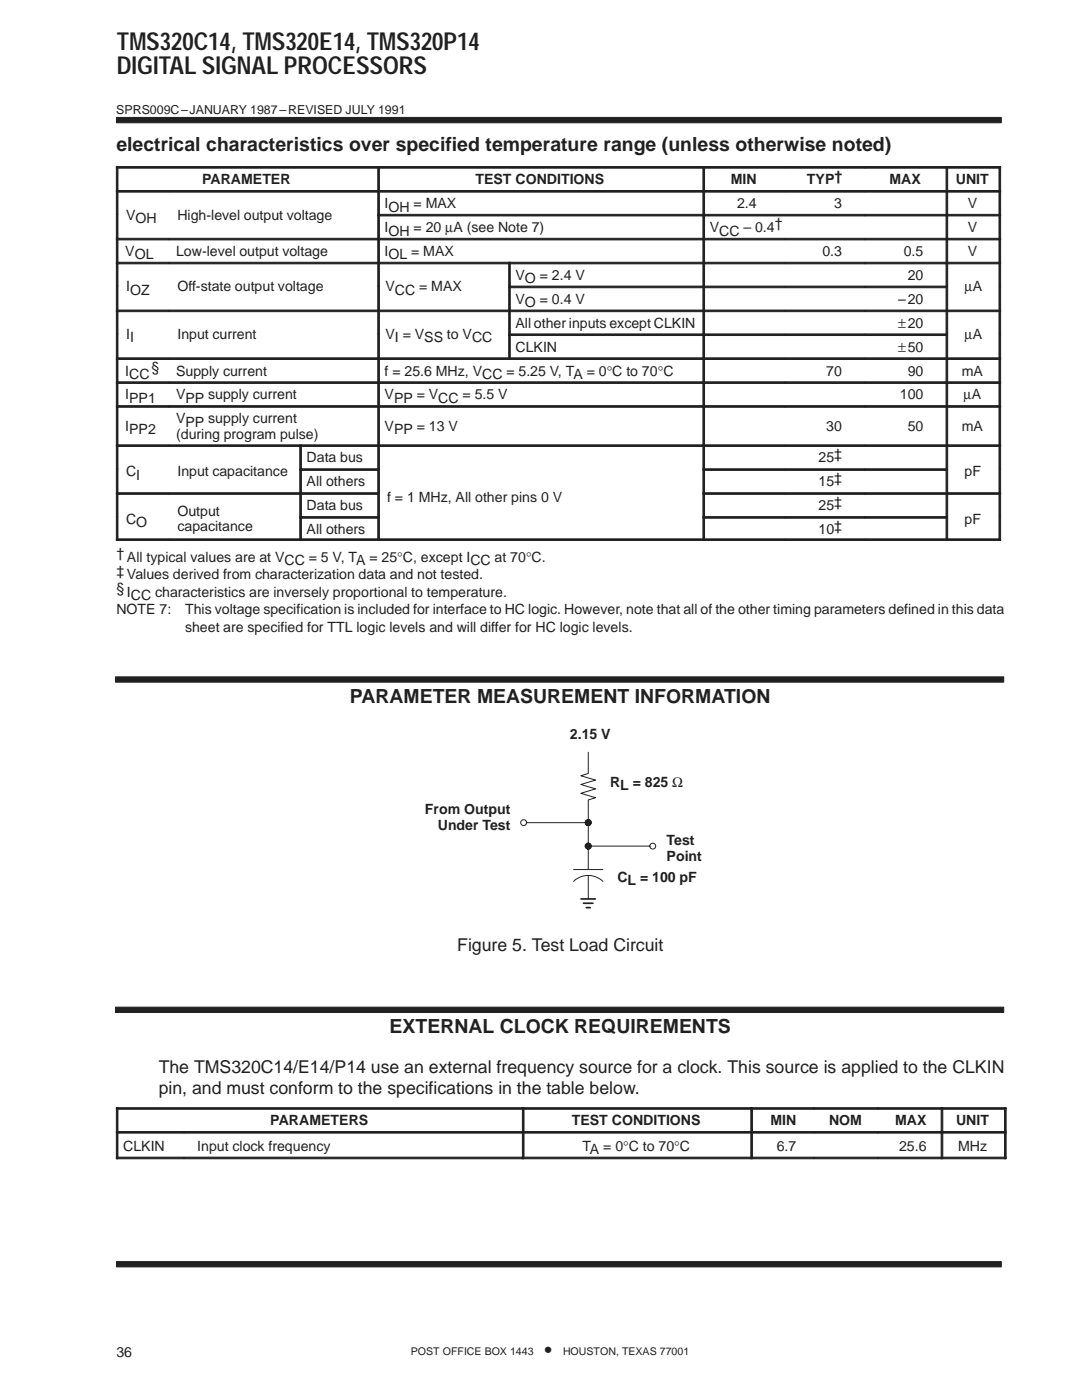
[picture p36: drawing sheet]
<svg xmlns="http://www.w3.org/2000/svg" width="216mm" height="279mm" viewBox="0 0 216 279" stroke-linecap="round" stroke-linejoin="round" font-family="sans-serif">
<defs><g id="words">
<g font-size="4.9" fill="#231f20">
<text x="23.3" y="9.9">TMS320C14, TMS320E14, TMS320P14</text>
<text x="23.3" y="14.8">DIGITAL SIGNAL PROCESSORS</text>
</g>
<g font-size="3.9" fill="#231f20">
<text x="23.2" y="30.2">electrical characteristics over specified temperature range (unless otherwise noted)</text>
<text x="69.8" y="140.3">PARAMETER MEASUREMENT INFORMATION</text>
<text x="77.7" y="206.2">EXTERNAL CLOCK REQUIREMENTS</text>
</g>
<g font-size="3.5" fill="#231f20">
<text x="91.2" y="189.8">Figure 5. Test Load Circuit</text>
<text x="31.7" y="214.1">The TMS320C14/E14/P14 use an external frequency source for a clock. This source is applied to the CLKIN</text>
<text x="31.7" y="218.2">pin, and must conform to the specifications in the table below.</text>
<text x="108.6" y="270.4">•</text>
</g>
<g font-size="2.8" fill="#231f20">
<text x="40.3" y="36.8">PARAMETER</text>
<text x="76.7" y="41.5">IOH = MAX</text>
<text x="94.9" y="36.8">TEST CONDITIONS</text>
<text x="145.8" y="36.8">MIN</text>
<text x="147.1" y="41.5">2.4</text>
<text x="161" y="36.8">TYP†</text>
<text x="166.5" y="41.5">3</text>
<text x="177.5" y="36.8">MAX</text>
<text x="190.7" y="36.8">UNIT</text>
<text x="193.1" y="41.5">V</text>
<text x="25.2" y="43.9">VOH</text>
<text x="35.4" y="43.9">High-level output voltage</text>
<text x="76.7" y="46.3">IOH = 20 µA (see Note 7)</text>
<text x="141.6" y="46.3">VCC – 0.4†</text>
<text x="193.1" y="46.3">V</text>
<text x="25" y="51.1">VOL</text>
<text x="35.1" y="51.1">Low-level output voltage</text>
<text x="76.7" y="51.1">IOL = MAX</text>
<text x="164.1" y="51.1">0.3</text>
<text x="180.3" y="51.1">0.5</text>
<text x="193.1" y="51.1">V</text>
<text x="25.2" y="58.1">IOZ</text>
<text x="35.4" y="58.1">Off-state output voltage</text>
<text x="76.9" y="58.1">VCC = MAX</text>
<text x="102.9" y="55.9">VO = 2.4 V</text>
<text x="181.1" y="55.9">20</text>
<text x="192.5" y="58.1">µA</text>
<text x="102.9" y="60.6">VO = 0.4 V</text>
<text x="102.9" y="65.4">All other inputs except CLKIN</text>
<text x="179.2" y="60.6">–20</text>
<text x="179.2" y="65.4">±20</text>
<text x="25.2" y="67.6">II</text>
<text x="35.4" y="67.6">Input current</text>
<text x="76.9" y="67.6">VI = VSS to VCC</text>
<text x="102.9" y="70.2">CLKIN</text>
<text x="179.2" y="70.2">±50</text>
<text x="192.5" y="67.6">µA</text>
<text x="25" y="74.9">ICC§</text>
<text x="35.1" y="74.9">Supply current</text>
<text x="76.7" y="74.9">f = 25.6 MHz, VCC = 5.25 V, TA = 0°C to 70°C</text>
<text x="164.9" y="74.9">70</text>
<text x="181.1" y="74.9">90</text>
<text x="191.9" y="74.9">mA</text>
<text x="25" y="79.7">IPP1</text>
<text x="35.1" y="79.7">VPP supply current</text>
<text x="76.7" y="79.7">VPP = VCC = 5.5 V</text>
<text x="179.6" y="79.7">100</text>
<text x="192.3" y="79.7">µA</text>
<text x="25" y="86">IPP2</text>
<text x="35.1" y="84.5">VPP supply current</text>
<text x="35.1" y="87.6">(during program pulse)</text>
<text x="76.7" y="86">VPP = 13 V</text>
<text x="164.9" y="86">30</text>
<text x="181.1" y="86">50</text>
<text x="191.9" y="86">mA</text>
<text x="25.2" y="95">CI</text>
<text x="35.4" y="95">Input capacitance</text>
<text x="61.2" y="92.3">Data bus</text>
<text x="163.3" y="92.3">25‡</text>
<text x="192.5" y="95">pF</text>
<text x="61.2" y="97.1">All others</text>
<text x="61.2" y="101.9">Data bus</text>
<text x="77.3" y="100.1">f = 1 MHz, All other pins 0 V</text>
<text x="163.3" y="97.1">15‡</text>
<text x="163.3" y="101.9">25‡</text>
<text x="25.2" y="104.5">CO</text>
<text x="35.4" y="102.9">Output</text>
<text x="35.4" y="106">capacitance</text>
<text x="61.2" y="106.6">All others</text>
<text x="163.3" y="106.6">10‡</text>
<text x="192.5" y="104.5">pF</text>
<text x="23.2" y="111.4">† All typical values are at V</text>
<text x="56.8" y="112.8">CC = 5 V, TA = 25°C, except ICC at 70°C.</text>
<text x="23.2" y="114.9">‡ Values derived from characterization data and not tested.</text>
<text x="23.2" y="118.4">§ I</text>
<text x="26.1" y="119.8">CC characteristics are inversely proportional to temperature.</text>
<text x="23.2" y="122.6">NOTE 7:</text>
<text x="36.9" y="122.6">This voltage specification is included for interface to HC logic. However, note that all of the other timing parameters defined in this data</text>
<text x="36.9" y="126.1">sheet are specified for TTL logic levels and will differ for HC logic levels.</text>
<text x="113.7" y="147.5">2.15 V</text>
<text x="121.7" y="157">RL = 825 Ω</text>
<text x="84.8" y="162.5">From Output</text>
<text x="87.4" y="165.6">Under Test</text>
<text x="133" y="168.6">Test</text>
<text x="133" y="171.8">Point</text>
<text x="123.2" y="176">CL = 100 pF</text>
<text x="53.9" y="224.6">PARAMETERS</text>
<text x="114.1" y="224.6">TEST CONDITIONS</text>
<text x="153.7" y="224.6">MIN</text>
<text x="165.4" y="224.6">NOM</text>
<text x="178.6" y="224.6">MAX</text>
<text x="190.8" y="224.6">UNIT</text>
<text x="24.6" y="229.7">CLKIN</text>
<text x="39.4" y="229.7">Input clock frequency</text>
<text x="116.2" y="229.7">TA = 0°C to 70°C</text>
<text x="155" y="229.7">6.7</text>
<text x="179.4" y="229.7">25.6</text>
<text x="191.2" y="229.7">MHz</text>
<text x="23.2" y="270.7">36</text>
</g>
<text font-size="2.5" fill="#231f20" x="23.2" y="22.7">SPRS009C–JANUARY 1987–REVISED JULY 1991</text>
<g font-size="2.1" fill="#231f20">
<text x="82" y="270.4">POST OFFICE BOX 1443</text>
<text x="112.3" y="270.4">HOUSTON, TEXAS 77001</text>
</g>
</g></defs>
<g fill="#231f20" stroke="#231f20" stroke-width=".2">
<path d="M23.2 23.4h176.6v1.1h-176.6z" fill-rule="evenodd"/>
<path d="M23.2 251.8h176.6v1h-176.6z" fill-rule="evenodd"/>
<path d="M23.2 33.2h.3v4.8h-.3z" fill-rule="evenodd"/>
<path d="M23.2 33.2h52.2v.4h-52.2z" fill-rule="evenodd"/>
<path d="M75.4 33.2h.3v4.8h-.3z" fill-rule="evenodd"/>
<path d="M75.4 33.2h64.8v.4h-64.8z" fill-rule="evenodd"/>
<path d="M140.3 33.2h.3v4.8h-.3z" fill-rule="evenodd"/>
<path d="M140.3 33.2h16.4v.4h-16.4z" fill-rule="evenodd"/>
<path d="M156.7 33.2h15.9v.4h-15.9z" fill-rule="evenodd"/>
<path d="M172.6 33.2h16.2v.4h-16.2z" fill-rule="evenodd"/>
<path d="M188.8 33.2h.3v4.8h-.3z" fill-rule="evenodd"/>
<path d="M199.3 33.2h.4v4.8h-.4z" fill-rule="evenodd"/>
<path d="M188.8 33.2h10.9v.4h-10.9z" fill-rule="evenodd"/>
<path d="M23.2 38h.3v4.8h-.3z" fill-rule="evenodd"/>
<path d="M23.2 38h10.6v.3h-10.6z" fill-rule="evenodd"/>
<path d="M33.8 38h41.6v.3h-41.6z" fill-rule="evenodd"/>
<path d="M75.4 38h.3v4.8h-.3z" fill-rule="evenodd"/>
<path d="M75.4 38h64.8v.3h-64.8z" fill-rule="evenodd"/>
<path d="M140.3 38h.3v4.8h-.3z" fill-rule="evenodd"/>
<path d="M140.3 38h16.4v.3h-16.4z" fill-rule="evenodd"/>
<path d="M156.7 38h15.9v.3h-15.9z" fill-rule="evenodd"/>
<path d="M172.6 38h16.2v.3h-16.2z" fill-rule="evenodd"/>
<path d="M188.8 38h.3v4.8h-.3z" fill-rule="evenodd"/>
<path d="M199.3 38h.4v4.8h-.4z" fill-rule="evenodd"/>
<path d="M188.8 38h10.9v.3h-10.9z" fill-rule="evenodd"/>
<path d="M23.2 42.8h.3v4.7h-.3z" fill-rule="evenodd"/>
<path d="M75.4 42.8h.3v4.7h-.3z" fill-rule="evenodd"/>
<path d="M75.4 42.8h64.8v.3h-64.8z" fill-rule="evenodd"/>
<path d="M140.3 42.8h.3v4.7h-.3z" fill-rule="evenodd"/>
<path d="M140.3 42.8h32.3v.3h-32.3z" fill-rule="evenodd"/>
<path d="M172.6 42.8h16.2v.3h-16.2z" fill-rule="evenodd"/>
<path d="M188.8 42.8h.3v4.7h-.3z" fill-rule="evenodd"/>
<path d="M199.3 42.8h.4v4.7h-.4z" fill-rule="evenodd"/>
<path d="M188.8 42.8h10.9v.3h-10.9z" fill-rule="evenodd"/>
<path d="M23.2 47.6h.3v4.7h-.3z" fill-rule="evenodd"/>
<path d="M23.2 47.6h10.6v.3h-10.6z" fill-rule="evenodd"/>
<path d="M33.8 47.6h41.6v.3h-41.6z" fill-rule="evenodd"/>
<path d="M75.4 47.6h.3v4.7h-.3z" fill-rule="evenodd"/>
<path d="M75.4 47.6h64.8v.3h-64.8z" fill-rule="evenodd"/>
<path d="M140.3 47.6h.3v4.7h-.3z" fill-rule="evenodd"/>
<path d="M140.3 47.6h16.4v.3h-16.4z" fill-rule="evenodd"/>
<path d="M156.7 47.6h15.9v.3h-15.9z" fill-rule="evenodd"/>
<path d="M172.6 47.6h16.2v.3h-16.2z" fill-rule="evenodd"/>
<path d="M188.8 47.6h.3v4.7h-.3z" fill-rule="evenodd"/>
<path d="M199.3 47.6h.4v4.7h-.4z" fill-rule="evenodd"/>
<path d="M188.8 47.6h10.9v.3h-10.9z" fill-rule="evenodd"/>
<path d="M23.2 52.3h.3v4.8h-.3z" fill-rule="evenodd"/>
<path d="M23.2 52.3h10.6v.4h-10.6z" fill-rule="evenodd"/>
<path d="M33.8 52.3h41.6v.4h-41.6z" fill-rule="evenodd"/>
<path d="M75.4 52.3h.3v4.8h-.3z" fill-rule="evenodd"/>
<path d="M75.4 52.3h26.1v.4h-26.1z" fill-rule="evenodd"/>
<path d="M101.5 52.3h.3v4.8h-.3z" fill-rule="evenodd"/>
<path d="M101.5 52.3h38.7v.4h-38.7z" fill-rule="evenodd"/>
<path d="M140.3 52.3h.3v4.8h-.3z" fill-rule="evenodd"/>
<path d="M140.3 52.3h16.4v.4h-16.4z" fill-rule="evenodd"/>
<path d="M156.7 52.3h15.9v.4h-15.9z" fill-rule="evenodd"/>
<path d="M172.6 52.3h16.2v.4h-16.2z" fill-rule="evenodd"/>
<path d="M188.8 52.3h.3v4.8h-.3z" fill-rule="evenodd"/>
<path d="M199.3 52.3h.4v4.8h-.4z" fill-rule="evenodd"/>
<path d="M188.8 52.3h10.9v.4h-10.9z" fill-rule="evenodd"/>
<path d="M23.2 57.1h.3v4.8h-.3z" fill-rule="evenodd"/>
<path d="M75.4 57.1h.3v4.8h-.3z" fill-rule="evenodd"/>
<path d="M101.5 57.1h.3v4.8h-.3z" fill-rule="evenodd"/>
<path d="M101.5 57.1h38.7v.3h-38.7z" fill-rule="evenodd"/>
<path d="M140.3 57.1h.3v4.8h-.3z" fill-rule="evenodd"/>
<path d="M140.3 57.1h16.4v.3h-16.4z" fill-rule="evenodd"/>
<path d="M156.7 57.1h15.9v.3h-15.9z" fill-rule="evenodd"/>
<path d="M172.6 57.1h16.2v.3h-16.2z" fill-rule="evenodd"/>
<path d="M188.8 57.1h.3v4.8h-.3z" fill-rule="evenodd"/>
<path d="M199.3 57.1h.4v4.8h-.4z" fill-rule="evenodd"/>
<path d="M23.2 61.9h.3v4.7h-.3z" fill-rule="evenodd"/>
<path d="M23.2 61.9h10.6v.3h-10.6z" fill-rule="evenodd"/>
<path d="M33.8 61.9h41.6v.3h-41.6z" fill-rule="evenodd"/>
<path d="M75.4 61.9h.3v4.7h-.3z" fill-rule="evenodd"/>
<path d="M75.4 61.9h26.1v.3h-26.1z" fill-rule="evenodd"/>
<path d="M101.5 61.9h.3v4.7h-.3z" fill-rule="evenodd"/>
<path d="M101.5 61.9h38.7v.3h-38.7z" fill-rule="evenodd"/>
<path d="M140.3 61.9h.3v4.7h-.3z" fill-rule="evenodd"/>
<path d="M140.3 61.9h16.4v.3h-16.4z" fill-rule="evenodd"/>
<path d="M156.7 61.9h15.9v.3h-15.9z" fill-rule="evenodd"/>
<path d="M172.6 61.9h16.2v.3h-16.2z" fill-rule="evenodd"/>
<path d="M188.8 61.9h.3v4.7h-.3z" fill-rule="evenodd"/>
<path d="M199.3 61.9h.4v4.7h-.4z" fill-rule="evenodd"/>
<path d="M188.8 61.9h10.9v.3h-10.9z" fill-rule="evenodd"/>
<path d="M23.2 66.6h.3v4.8h-.3z" fill-rule="evenodd"/>
<path d="M75.4 66.6h.3v4.8h-.3z" fill-rule="evenodd"/>
<path d="M101.5 66.6h.3v4.8h-.3z" fill-rule="evenodd"/>
<path d="M101.5 66.6h38.7v.4h-38.7z" fill-rule="evenodd"/>
<path d="M140.3 66.6h.3v4.8h-.3z" fill-rule="evenodd"/>
<path d="M140.3 66.6h16.4v.4h-16.4z" fill-rule="evenodd"/>
<path d="M156.7 66.6h15.9v.4h-15.9z" fill-rule="evenodd"/>
<path d="M172.6 66.6h16.2v.4h-16.2z" fill-rule="evenodd"/>
<path d="M188.8 66.6h.3v4.8h-.3z" fill-rule="evenodd"/>
<path d="M199.3 66.6h.4v4.8h-.4z" fill-rule="evenodd"/>
<path d="M23.2 71.4h.3v4.8h-.3z" fill-rule="evenodd"/>
<path d="M23.2 71.4h10.6v.3h-10.6z" fill-rule="evenodd"/>
<path d="M33.8 71.4h41.6v.3h-41.6z" fill-rule="evenodd"/>
<path d="M75.4 71.4h.3v4.8h-.3z" fill-rule="evenodd"/>
<path d="M75.4 71.4h64.8v.3h-64.8z" fill-rule="evenodd"/>
<path d="M140.3 71.4h.3v4.8h-.3z" fill-rule="evenodd"/>
<path d="M140.3 71.4h16.4v.3h-16.4z" fill-rule="evenodd"/>
<path d="M156.7 71.4h15.9v.3h-15.9z" fill-rule="evenodd"/>
<path d="M172.6 71.4h16.2v.3h-16.2z" fill-rule="evenodd"/>
<path d="M188.8 71.4h.3v4.8h-.3z" fill-rule="evenodd"/>
<path d="M199.3 71.4h.4v4.8h-.4z" fill-rule="evenodd"/>
<path d="M188.8 71.4h10.9v.3h-10.9z" fill-rule="evenodd"/>
<path d="M23.2 76.2h.3v4.7h-.3z" fill-rule="evenodd"/>
<path d="M23.2 76.2h10.6v.3h-10.6z" fill-rule="evenodd"/>
<path d="M33.8 76.2h41.6v.3h-41.6z" fill-rule="evenodd"/>
<path d="M75.4 76.2h.3v4.7h-.3z" fill-rule="evenodd"/>
<path d="M75.4 76.2h64.8v.3h-64.8z" fill-rule="evenodd"/>
<path d="M140.3 76.2h.3v4.7h-.3z" fill-rule="evenodd"/>
<path d="M140.3 76.2h16.4v.3h-16.4z" fill-rule="evenodd"/>
<path d="M156.7 76.2h15.9v.3h-15.9z" fill-rule="evenodd"/>
<path d="M172.6 76.2h16.2v.3h-16.2z" fill-rule="evenodd"/>
<path d="M188.8 76.2h.3v4.7h-.3z" fill-rule="evenodd"/>
<path d="M199.3 76.2h.4v4.7h-.4z" fill-rule="evenodd"/>
<path d="M188.8 76.2h10.9v.3h-10.9z" fill-rule="evenodd"/>
<path d="M23.2 81h.3v7.8h-.3z" fill-rule="evenodd"/>
<path d="M23.2 81h10.6v.3h-10.6z" fill-rule="evenodd"/>
<path d="M33.8 81h41.6v.3h-41.6z" fill-rule="evenodd"/>
<path d="M75.4 81h.3v7.8h-.3z" fill-rule="evenodd"/>
<path d="M75.4 81h64.8v.3h-64.8z" fill-rule="evenodd"/>
<path d="M140.3 81h.3v7.8h-.3z" fill-rule="evenodd"/>
<path d="M140.3 81h16.4v.3h-16.4z" fill-rule="evenodd"/>
<path d="M156.7 81h15.9v.3h-15.9z" fill-rule="evenodd"/>
<path d="M172.6 81h16.2v.3h-16.2z" fill-rule="evenodd"/>
<path d="M188.8 81h.3v7.8h-.3z" fill-rule="evenodd"/>
<path d="M199.3 81h.4v7.8h-.4z" fill-rule="evenodd"/>
<path d="M188.8 81h10.9v.3h-10.9z" fill-rule="evenodd"/>
<path d="M23.2 88.8h.3v4.7h-.3z" fill-rule="evenodd"/>
<path d="M23.2 88.8h10.6v.3h-10.6z" fill-rule="evenodd"/>
<path d="M33.8 88.8h26v.3h-26z" fill-rule="evenodd"/>
<path d="M59.8 88.8h.3v4.7h-.3z" fill-rule="evenodd"/>
<path d="M59.8 88.8h15.6v.3h-15.6z" fill-rule="evenodd"/>
<path d="M75.4 88.8h.3v4.7h-.3z" fill-rule="evenodd"/>
<path d="M75.4 88.8h64.8v.3h-64.8z" fill-rule="evenodd"/>
<path d="M140.3 88.8h.3v4.7h-.3z" fill-rule="evenodd"/>
<path d="M140.3 88.8h16.4v.3h-16.4z" fill-rule="evenodd"/>
<path d="M156.7 88.8h15.9v.3h-15.9z" fill-rule="evenodd"/>
<path d="M172.6 88.8h16.2v.3h-16.2z" fill-rule="evenodd"/>
<path d="M188.8 88.8h.3v4.7h-.3z" fill-rule="evenodd"/>
<path d="M199.3 88.8h.4v4.7h-.4z" fill-rule="evenodd"/>
<path d="M188.8 88.8h10.9v.3h-10.9z" fill-rule="evenodd"/>
<path d="M23.2 93.6h.3v4.7h-.3z" fill-rule="evenodd"/>
<path d="M59.8 93.6h.3v4.7h-.3z" fill-rule="evenodd"/>
<path d="M59.8 93.6h15.6v.3h-15.6z" fill-rule="evenodd"/>
<path d="M75.4 93.6h.3v4.7h-.3z" fill-rule="evenodd"/>
<path d="M140.3 93.6h.3v4.7h-.3z" fill-rule="evenodd"/>
<path d="M140.3 93.6h16.4v.3h-16.4z" fill-rule="evenodd"/>
<path d="M156.7 93.6h15.9v.3h-15.9z" fill-rule="evenodd"/>
<path d="M172.6 93.6h16.2v.3h-16.2z" fill-rule="evenodd"/>
<path d="M188.8 93.6h.3v4.7h-.3z" fill-rule="evenodd"/>
<path d="M199.3 93.6h.4v4.7h-.4z" fill-rule="evenodd"/>
<path d="M23.2 98.3h.3v4.8h-.3z" fill-rule="evenodd"/>
<path d="M23.2 98.3h10.6v.4h-10.6z" fill-rule="evenodd"/>
<path d="M33.8 98.3h26v.4h-26z" fill-rule="evenodd"/>
<path d="M59.8 98.3h.3v4.8h-.3z" fill-rule="evenodd"/>
<path d="M59.8 98.3h15.6v.4h-15.6z" fill-rule="evenodd"/>
<path d="M75.4 98.3h.3v4.8h-.3z" fill-rule="evenodd"/>
<path d="M140.3 98.3h.3v4.8h-.3z" fill-rule="evenodd"/>
<path d="M140.3 98.3h16.4v.4h-16.4z" fill-rule="evenodd"/>
<path d="M156.7 98.3h15.9v.4h-15.9z" fill-rule="evenodd"/>
<path d="M172.6 98.3h16.2v.4h-16.2z" fill-rule="evenodd"/>
<path d="M188.8 98.3h.3v4.8h-.3z" fill-rule="evenodd"/>
<path d="M199.3 98.3h.4v4.8h-.4z" fill-rule="evenodd"/>
<path d="M188.8 98.3h10.9v.4h-10.9z" fill-rule="evenodd"/>
<path d="M23.2 103.1h.3v4.8h-.3z" fill-rule="evenodd"/>
<path d="M23.2 107.5h10.6v.4h-10.6z" fill-rule="evenodd"/>
<path d="M33.8 107.5h26v.4h-26z" fill-rule="evenodd"/>
<path d="M59.8 103.1h.3v4.8h-.3z" fill-rule="evenodd"/>
<path d="M59.8 103.1h15.6v.3h-15.6z" fill-rule="evenodd"/>
<path d="M59.8 107.5h15.6v.4h-15.6z" fill-rule="evenodd"/>
<path d="M75.4 103.1h.3v4.8h-.3z" fill-rule="evenodd"/>
<path d="M75.4 107.5h64.8v.4h-64.8z" fill-rule="evenodd"/>
<path d="M140.3 103.1h.3v4.8h-.3z" fill-rule="evenodd"/>
<path d="M140.3 103.1h16.4v.3h-16.4z" fill-rule="evenodd"/>
<path d="M140.3 107.5h16.4v.4h-16.4z" fill-rule="evenodd"/>
<path d="M156.7 103.1h15.9v.3h-15.9z" fill-rule="evenodd"/>
<path d="M156.7 107.5h15.9v.4h-15.9z" fill-rule="evenodd"/>
<path d="M172.6 103.1h16.2v.3h-16.2z" fill-rule="evenodd"/>
<path d="M172.6 107.5h16.2v.4h-16.2z" fill-rule="evenodd"/>
<path d="M188.8 103.1h.3v4.8h-.3z" fill-rule="evenodd"/>
<path d="M199.3 103.1h.4v4.8h-.4z" fill-rule="evenodd"/>
<path d="M188.8 107.5h10.9v.4h-10.9z" fill-rule="evenodd"/>
<path d="M23 135.1h177.3v1h-177.3z" fill-rule="evenodd"/>
<path d="M23 201h177.3v1.1h-177.3z" fill-rule="evenodd"/>
<path d="M23.2 221.1h.3v4.7h-.3z" fill-rule="evenodd"/>
<path d="M23.2 221.1h81v.3h-81z" fill-rule="evenodd"/>
<path d="M104.2 221.1h.4v4.7h-.4z" fill-rule="evenodd"/>
<path d="M104.2 221.1h45.6v.3h-45.6z" fill-rule="evenodd"/>
<path d="M149.8 221.1h.3v4.7h-.3z" fill-rule="evenodd"/>
<path d="M149.8 221.1h12.6v.3h-12.6z" fill-rule="evenodd"/>
<path d="M162.5 221.1h12.6v.3h-12.6z" fill-rule="evenodd"/>
<path d="M175.1 221.1h12.7v.3h-12.7z" fill-rule="evenodd"/>
<path d="M187.8 221.1h.3v4.7h-.3z" fill-rule="evenodd"/>
<path d="M200.4 221.1h.4v4.7h-.4z" fill-rule="evenodd"/>
<path d="M187.8 221.1h13v.3h-13z" fill-rule="evenodd"/>
<path d="M23.2 225.8h.3v5.5h-.3z" fill-rule="evenodd"/>
<path d="M23.2 225.8h13.5v.3h-13.5z" fill-rule="evenodd"/>
<path d="M23.2 230.9h13.5v.4h-13.5z" fill-rule="evenodd"/>
<path d="M36.7 225.8h67.5v.3h-67.5z" fill-rule="evenodd"/>
<path d="M36.7 230.9h67.5v.4h-67.5z" fill-rule="evenodd"/>
<path d="M104.2 225.8h.4v5.5h-.4z" fill-rule="evenodd"/>
<path d="M104.2 225.8h45.6v.3h-45.6z" fill-rule="evenodd"/>
<path d="M104.2 230.9h45.6v.4h-45.6z" fill-rule="evenodd"/>
<path d="M149.8 225.8h.3v5.5h-.3z" fill-rule="evenodd"/>
<path d="M149.8 225.8h12.6v.3h-12.6z" fill-rule="evenodd"/>
<path d="M149.8 230.9h12.6v.4h-12.6z" fill-rule="evenodd"/>
<path d="M162.5 225.8h12.6v.3h-12.6z" fill-rule="evenodd"/>
<path d="M162.5 230.9h12.6v.4h-12.6z" fill-rule="evenodd"/>
<path d="M175.1 225.8h12.7v.3h-12.7z" fill-rule="evenodd"/>
<path d="M175.1 230.9h12.7v.4h-12.7z" fill-rule="evenodd"/>
<path d="M187.8 225.8h.3v5.5h-.3z" fill-rule="evenodd"/>
<path d="M200.4 225.8h.4v5.5h-.4z" fill-rule="evenodd"/>
<path d="M187.8 225.8h13v.3h-13z" fill-rule="evenodd"/>
<path d="M187.8 230.9h13v.4h-13z" fill-rule="evenodd"/>
</g>
<path d="M115.9 179.4h2.9M116.4 180.3h1.9M117 181.1h.8" fill="none" stroke="#231f20" stroke-width=".34"/>
<g fill="none" stroke="#231f20" stroke-width=".2">
<path d="M117.4 150.1v4.3l-1.5 .4 2.9 .9-2.9 .9 2.9 .8-2.9 .9 2.9 .9-1.4 .4v13.9M114.4 175.9a4.2 4.2 0 0 1 5.9 0M114.4 173.5h5.9M116.8 168.9h.6l.4-.5h-.1l-.3 .5v-.6l.3 .1v.2h.2l-.5 .3zM116.8 164l.6 .2-.3 .5h.1l.2-.5-.2 .5 .2 .1v-.6l-.6 .1 .1 .2 .5-.3-.4 .4-.1-.1 .5-.3-.3 .5-.1-.1 .4-.4v.6l.3-.1v-.2h-.2v.2M116.9 163.9h.2v.1h-.3v.2h.5M116.9 168.6l-.1 .1 .6 .2 .4 .4-.1 .1-.3-.5 .1-.6-.1 .6v-.6v.6l-.2-.6 .2 .6-.3-.5 .3-.1v.6l-.2 .5-.2-.1 .4-.4-.3 .5 .3-.5v.5v-.5l-.6 .1 .6-.1-.5 .3 .5-.3h12.3a.6 .6 0 0 0 .9 .4 .6 .6 0 0 0 0-1 .6 .6 0 0 0-.9 .4v.2M117 163.8l.4 .4zM117.4 163.6v.6zM117.4 164.2l.1 .5zM117.4 164.2l.5 .3zM117.4 164.2l.5 .1z"/>
<path d="M117.4 168.9l.1 .5-.1-.5 .3 .5v-.2h-.2v.2h-.3l.2-.5v.5zM117.4 168.9h.6zM117.4 174.7v4.7M117.4 164.1v-.5v.6l.4-.4-.4 .4h-.6h.6l-.6 .1v-.1h.6l.3-.5-.3 .5v.6v-.6l-.5-.3 .5 .3-.6-.2 .3-.3 .3 .5-.3-.5 .1-.1 .2 .6-.2-.6h.3l-.1 .6 .5-.2 .1 .2h-.6h.6l-.2 .4-.4-.4 .4 .4-.1 .1-.3-.5 .3 .5M117.5 164.2h.5h-12.9M117.5 168.8h.4M117.5 163.6v.3M117.5 168.3v.3M117.6 164h.3M117.6 168.7h.3M117.7 163.7v.2h.2l-.4-.3-.1 .6 .5-.3-.5 .3 .5-.2v-.1M117.7 168.4l-.3 .5-.6-.1 1.1 .2-.5-.1h.6"/>
<path d="M117.7 169.4h-.2M117.9 168.6v.1l-.5 .2 .4 .4 .1-.1-.9-.8h.1l.3 .5-.6-.2v.2l.2 .4 .4-.4 .5 .3v-.5l-.5 .2 .4-.5 .1 .2-.5 .3-.5-.3 .1-.2 .4 .5-.5-.3h.2v.1h-.3"/>
<circle cx="104.5" cy="164.2" r=".59"/>
</g>
<use href="#words"/>
</svg>
